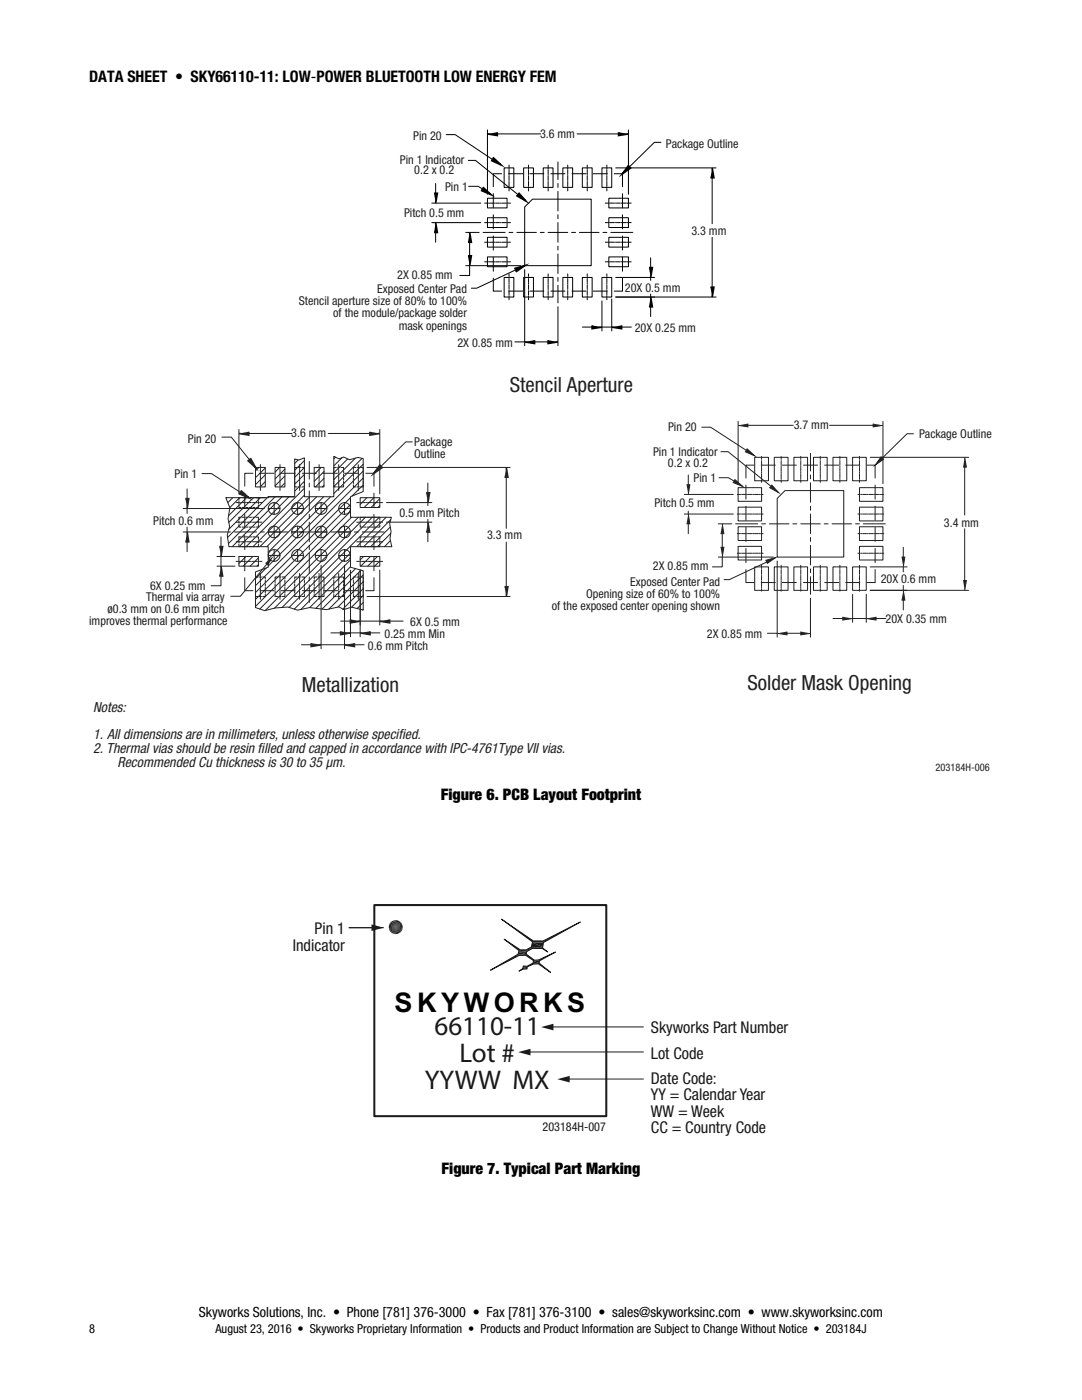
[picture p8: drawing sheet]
<svg xmlns="http://www.w3.org/2000/svg" width="216mm" height="279mm" viewBox="0 0 216 279" stroke-linecap="round" stroke-linejoin="round" font-family="sans-serif">
<defs><g id="words">
<text font-size="5.4" fill="#020303" x="78.7" y="202">SKYWORKS</text>
<g font-size="5.4" fill="#1c1818">
<text x="86.7" y="206.5">66110-11</text>
<text x="91.7" y="211.9">Lot #</text>
<text x="84.8" y="217.3">YYWW MX</text>
</g>
<g font-size="4.2" fill="#231f20">
<text x="101.7" y="78.2">Stencil Aperture</text>
<text x="149.1" y="137.6">Solder Mask Opening</text>
<text x="60.2" y="138.1">Metallization</text>
</g>
<g font-size="3.2">
<text x="17.8" y="16.4">DATA SHEET • SKY66110-11: LOW-POWER BLUETOOTH LOW ENERGY FEM</text>
<text x="87.9" y="159.6">Figure 6. PCB Layout Footprint</text>
<text x="88.1" y="234.3">Figure 7. Typical Part Marking</text>
</g>
<g font-size="3.2" fill="#1c1818">
<text x="58.4" y="189.7">Indicator</text>
<text x="62.8" y="186.5">Pin 1</text>
<text x="129.9" y="206.2">Skyworks Part Number</text>
<text x="129.9" y="211.4">Lot Code</text>
</g>
<g font-size="3.2" fill="#1c1719">
<text x="129.9" y="216.4">Date Code:</text>
<text x="129.9" y="219.6">YY = Calendar Year</text>
<text x="129.9" y="222.8">WW = Week</text>
<text x="129.9" y="226.1">CC = Country Code</text>
</g>
<g font-size="2.8" fill="#221e1f">
<text x="18.6" y="142">Notes:</text>
<text x="18.6" y="147.6">1. All dimensions are in millimeters, unless otherwise specif</text>
<text x="79.5" y="147.6">ied.</text>
<text x="18.6" y="150.3">2. Thermal vias should be resin f</text>
<text x="23.5" y="153.1">Recommended Cu thickness is 30 to 35 μm.</text>
<text x="51.4" y="150.3">illed and capped in accordance with IPC-4761Type VII vias.</text>
</g>
<text font-size="2.8" x="39.7" y="262.8">Skyworks Solutions, Inc. • Phone [781] 376-3000 • Fax [781] 376-3100 • sales@skyworksinc.com • www.skyworksinc.com</text>
<g font-size="2.5">
<text x="17.8" y="266.1">8</text>
<text x="43" y="266.1">August 23, 2016 • Skyworks Proprietary Information • Products and Product Information are Subject to Change Without Notice • 203184J</text>
</g>
<g font-size="2.4" fill="#231f20">
<text x="82.5" y="28">Pin 20</text>
<text x="107.8" y="27.5">3.6 mm</text>
<text x="132.9" y="29.5">Package Outline</text>
<text x="79.8" y="32.7">Pin 1 Indicator</text>
<text x="82.7" y="34.8">0.2 x 0.2</text>
<text x="88.8" y="38.1">Pin 1</text>
<text x="80.6" y="43.2">Pitch 0.5 mm</text>
<text x="138" y="46.8">3.3 mm</text>
<text x="75.3" y="58.5">Exposed Center Pad</text>
<text x="79.3" y="55.6">2X 0.85 mm</text>
<text x="124.7" y="58.3">20X 0.5 mm</text>
<text x="59.6" y="60.9">Stencil aperture size of 80% to 100%</text>
<text x="66.5" y="63.4">of the module/package solder</text>
<text x="79.6" y="65.8">mask openings</text>
<text x="91.3" y="69.2">2X 0.85 mm</text>
<text x="126.7" y="66.2">20X 0.25 mm</text>
<text x="37.5" y="88.4">Pin 20</text>
<text x="58.1" y="87.2">3.6 mm</text>
<text x="82.6" y="89">Package</text>
<text x="133.3" y="86.1">Pin 20</text>
<text x="158.4" y="85.7">3.7 mm</text>
<text x="183.4" y="87.4">Package Outline</text>
<text x="34.8" y="95.5">Pin 1</text>
<text x="82.6" y="91.4">Outline</text>
<text x="130.3" y="91.1">Pin 1 Indicator</text>
<text x="133.3" y="93.2">0.2 x 0.2</text>
<text x="130.6" y="101.2">Pitch 0.5 mm</text>
<text x="138.4" y="96.2">Pin 1</text>
<text x="30.6" y="104.8">Pitch 0.6 mm</text>
<text x="79.7" y="103.2">0.5 mm Pitch</text>
<text x="97.2" y="107.6">3.3 mm</text>
<text x="188.4" y="105.1">3.4 mm</text>
<text x="130.3" y="113.8">2X 0.85 mm</text>
<text x="29.2" y="119.9">Thermal via array</text>
<text x="30" y="117.7">6X 0.25 mm</text>
<text x="116.9" y="119.3">Opening size of 60% to 100%</text>
<text x="125.8" y="116.9">Exposed Center Pad</text>
<text x="175.7" y="116.4">20X 0.6 mm</text>
<text x="17.8" y="124.7">improves thermal performance</text>
<text x="81.9" y="124.9">6X 0.5 mm</text>
<text x="110.1" y="121.7">of the exposed center opening shown</text>
<text x="176.7" y="124.2">20X 0.35 mm</text>
<text x="73.4" y="129.8">0.6 mm Pitch</text>
<text x="76.7" y="127.4">0.25 mm Min</text>
<text x="141" y="127.4">2X 0.85 mm</text>
</g>
<text font-size="2.4" fill="#221e1f" x="21.5" y="122.3">ø0.3 mm on 0.6 mm pitch</text>
<text font-size="2.4" fill="#1c1818" x="108.3" y="225.6">203184H-007</text>
<text font-size="2.1" fill="#231f20" x="186.6" y="153.9">203184H-006</text>
</g></defs>
<g fill="none" stroke="#010202" stroke-width=".2">
<path d="M97.3 39.6h3.9v1.9h-3.9zM98.4 38.6v2.9M100.1 34.7h-1.7v2.6M100.6 33.5h1.9v3.9h-1.9zM101.5 34.7h2.8M101.6 32.9v.5M101.6 33.6v.1M101.6 33.9v.8M101.6 34.8v.2M101.6 35.1v.8M101.6 36.1v.1M101.6 36.4v.8"/>
<path d="M101.6 37.3v.2M101.6 37.6v.5M104.5 33.5h1.9v3.9h-1.9zM105.5 32.9v.5M105.5 33.6v.1M105.5 33.9v.8M105.5 34.8v.2M105.5 35.1v.8M105.5 36.1v.1M105.5 36.4v.8M105.5 37.3v.2M105.5 37.6v.5"/>
<path d="M105.7 34.7h2.8M108.4 33.5h2v3.9h-2zM109.4 32.9v.5M109.4 33.6v.1M109.4 33.9v.8M109.4 34.8v.2M109.4 35.1v.8M109.4 36.1v.1M109.4 36.4v.8M109.4 37.3v.2M109.4 37.6v.5M109.9 34.7h2.8"/>
<path d="M111.3 32.3v3.5M111.3 36.6v.8M111.3 38.2v3.9M112.3 33.5h2v3.9h-2zM113.3 32.9v.5M113.3 33.6v.1M113.3 33.9v.8M113.3 34.8v.2M113.3 35.1v.8M113.3 36.1v.1M113.3 36.4v.8M113.3 37.3v.2"/>
<path d="M113.3 37.6v.5M114.1 34.7h2.8M116.2 33.5h2v3.9h-2zM117.2 32.9v.5M117.2 33.6v.1M117.2 33.9v.8M117.2 34.8v.2M117.2 35.1v.8M117.2 36.1v.1M117.2 36.4v.8M117.2 37.3v.2M117.2 37.6v.5"/>
<path d="M118.4 34.7h2.8M120.1 33.5h2v3.9h-2zM121.1 32.9v.5M121.1 33.6v.1M121.1 33.9v.8M121.1 34.8v.2M121.1 35.1v.8M121.1 36.1v.1M121.1 36.4v.8M121.1 37.3v.2M121.1 37.6v.5M121.5 39.6h3.9v1.9h-3.9z"/>
<path d="M122.6 34.7h1.6v2.6M124.2 38.6v2.9M96.4 46.4h4.4M96.7 52.3h.5M96.7 48.3h.5M96.7 44.4h.5M96.7 40.5h.5M97.3 51.3h3.9v1.9h-3.9zM97.3 47.4h3.9v1.9h-3.9zM97.3 43.5h3.9v1.9h-3.9zM97.3 52.3h.2M97.3 48.3h.2"/>
<path d="M97.3 44.4h.2M97.3 40.5h.2M97.7 52.3h.7M97.7 48.3h.7M97.7 44.4h.7M97.7 40.5h.7M98.4 55.5v2.6h1.7M98.4 42.9v2.8M98.4 47.1v2.8M98.4 51.3v2.8M98.6 52.3h.1M98.6 48.3h.1"/>
<path d="M98.6 44.4h.1M98.6 40.5h.1M98.9 52.3h.8M98.9 48.3h.8M98.9 44.4h.8M98.9 40.5h.8M99.8 52.3h.2M99.8 48.3h.2M99.8 44.4h.2M99.8 40.5h.2M100.2 52.3h.7M100.2 48.3h.7"/>
<path d="M100.2 44.4h.7M100.2 40.5h.7M100.6 55.4h1.9v3.9h-1.9zM101.1 52.3h.1M101.1 48.3h.1M101.1 44.4h.1M101.1 40.5h.1M101.4 52.3h.5M101.4 48.3h.5M101.4 44.4h.5M101.4 40.5h.5M101.5 58.1h2.8"/>
<path d="M101.6 54.7v.4M101.6 55.3v.2M101.6 55.6v.8M101.6 56.5v.2M101.6 56.9v.7M101.6 57.8v.1M101.6 58.1v.8M101.6 59.1v.1M101.6 59.4v.4M101.6 46.4h.7M103.1 46.4h3.9M104.5 55.4h1.9v3.9h-1.9z"/>
<path d="M104.7 41.3l1.6-1.6h11.7v13.3h-13.3zM105.5 54.7v.4M105.5 55.3v.2M105.5 55.6v.8M105.5 56.5v.2M105.5 56.9v.7M105.5 57.8v.1M105.5 58.1v.8M105.5 59.1v.1M105.5 59.4v.4M105.7 58.1h2.8M107.8 46.4h.8"/>
<path d="M108.4 55.4h2v3.9h-2zM109.4 46.4h3.9M109.4 54.7v.4M109.4 55.3v.2M109.4 55.6v.8M109.4 56.5v.2M109.4 56.9v.7M109.4 57.8v.1M109.4 58.1v.8M109.4 59v.2M109.4 59.4v.4M109.9 58.1h2.8"/>
<path d="M111.3 42.9v.8M111.3 44.4v3.9M111.3 49.1v.8M111.3 50.7v3.9M111.3 55.4v.7M111.3 56.9v3.5M112.3 55.4h2v3.9h-2zM113.3 54.7v.4M113.3 55.3v.2M113.3 55.6v.8M113.3 56.5v.2M113.3 56.9v.7"/>
<path d="M113.3 57.8v.1M113.3 58.1v.8M113.3 59.1v.1M113.3 59.4v.4M114.1 46.4h.7M114.1 58.1h2.8M115.6 46.4h3.9M116.2 55.4h2v3.9h-2zM117.2 54.7v.4M117.2 55.3v.2M117.2 55.6v.8M117.2 56.5v.2"/>
<path d="M117.2 56.9v.7M117.2 57.8v.1M117.2 58.1v.8M117.2 59.1v.1M117.2 59.4v.4M118.4 58.1h2.8M120.1 55.4h2v3.9h-2zM120.3 46.4h.8M120.8 40.5h.5M120.8 44.4h.5M120.8 48.3h.5M120.8 52.3h.5"/>
<path d="M121.1 54.7v.4M121.1 55.3v.2M121.1 55.6v.8M121.1 56.5v.2M121.1 56.9v.7M121.1 57.8v.1M121.1 58.1v.8M121.1 59.1v.1M121.1 59.4v.4M121.4 40.5h.2M121.4 44.4h.2M121.4 48.3h.2"/>
<path d="M121.4 52.3h.2M121.5 43.4h3.9v2h-3.9zM121.5 47.4h3.9v1.9h-3.9zM121.5 51.3h3.9v1.9h-3.9zM121.7 40.5h.8M121.7 44.4h.8M121.7 48.3h.8M121.7 52.3h.8M121.9 46.4h4.4M122.6 40.5h.2M122.6 44.4h.2M122.7 48.3h.1"/>
<path d="M122.7 52.3h.1M123 40.5h.8M123 44.4h.8M123 48.3h.8M123 52.3h.8M123.9 40.5h.2M123.9 44.4h.2M123.9 48.3h.2M123.9 52.3h.2M124.2 42.9v2.8M124.2 47.1v2.8M124.2 51.3v2.8"/>
<path d="M124.2 55.5v2.6h-1.6M124.2 40.5h.8M124.2 44.4h.8M124.2 48.3h.8M124.2 52.3h.8M125.2 52.3h.1M125.2 40.5h.1M125.2 44.4h.1M125.2 48.3h.1M125.5 52.3h.4M125.5 40.5h.4M125.5 44.4h.4"/>
<path d="M125.5 48.3h.4"/>
</g>
<path d="M96.4 37.4l1.5 1.4-1.9-.8z" fill="#010202"/>
<path d="M96.4 37.4l1.5 1.4-1.9-.8" fill="none" stroke="#010202" stroke-width=".35"/>
<path d="M93.5 37.2h1.9l2.2 1.3M122.9 33.5h20M142.1 35.5v9.1M122.9 59.3h20M142.1 47.4v9.9" fill="none" stroke="#010202" stroke-width=".2"/>
<path d="M142.1 33.5l.3 2h-.6z" fill="#010202"/>
<path d="M142.1 33.5l.3 2h-.6" fill="none" stroke="#010202" stroke-width=".35"/>
<path d="M141.8 57.3h.6l-.3 2z" fill="#010202"/>
<path d="M141.8 57.3h.6l-.3 2" fill="none" stroke="#010202" stroke-width=".35"/>
<path d="M97.3 25.9v12.9M99.2 26.7h8.7M115.1 26.7h8.3M125.4 25.9v12.9" fill="none" stroke="#010202" stroke-width=".2"/>
<path d="M123.4 26.4l2 .3-2 .3z" fill="#010202"/>
<path d="M123.4 26.4v.6l2-.3" fill="none" stroke="#010202" stroke-width=".35"/>
<path d="M97.3 26.7l1.9-.3v.6z" fill="#010202"/>
<path d="M99.2 26.4v.6l-1.9-.3" fill="none" stroke="#010202" stroke-width=".35"/>
<path d="M122.9 55.4h7.7M122.9 59.3h7.7M129.8 51.5v1.9M129.8 55.4v.6M129.8 58.7v.6M129.8 61.2v2" fill="none" stroke="#010202" stroke-width=".2"/>
<path d="M129.5 53.4h.7l-.4 2z" fill="#010202"/>
<path d="M129.5 53.4h.7l-.4 2" fill="none" stroke="#010202" stroke-width=".35"/>
<path d="M129.8 59.3l.4 1.9h-.7z" fill="#010202"/>
<path d="M129.8 59.3l.4 1.9h-.7" fill="none" stroke="#010202" stroke-width=".35"/>
<path d="M92.9 46.4h2.7M92.9 53h11M93.7 53v2h-1.9M93.7 48.3v2.8" fill="none" stroke="#010202" stroke-width=".2"/>
<path d="M93.7 46.4l.3 1.9h-.6z" fill="#010202"/>
<path d="M93.7 46.4l.3 1.9h-.6" fill="none" stroke="#010202" stroke-width=".35"/>
<path d="M93.4 51.1h.6l-.3 1.9z" fill="#010202"/>
<path d="M93.4 51.1h.6l-.3 1.9" fill="none" stroke="#010202" stroke-width=".35"/>
<path d="M122.1 59.7v6.3M116.2 65.3h2M120.1 60.1v5.9M120.1 65.3h2M124 65.3h2" fill="none" stroke="#010202" stroke-width=".2"/>
<path d="M118.2 64.9l1.9 .4-1.9 .3z" fill="#010202"/>
<path d="M118.2 64.9v.7l1.9-.3" fill="none" stroke="#010202" stroke-width=".35"/>
<path d="M122.1 65.3l1.9-.4v.7z" fill="#010202"/>
<path d="M124 64.9v.7l-1.9-.3" fill="none" stroke="#010202" stroke-width=".35"/>
<path d="M104.7 53.8v15.2M102.7 68.2h2M106.6 68.2h2.8M111.3 61.2v7.8" fill="none" stroke="#010202" stroke-width=".2"/>
<path d="M109.4 67.9l1.9 .3-1.9 .3z" fill="#010202"/>
<path d="M109.4 67.9v.6l1.9-.3" fill="none" stroke="#010202" stroke-width=".35"/>
<path d="M104.7 68.2l1.9-.3v.6z" fill="#010202"/>
<path d="M106.6 67.9v.6l-1.9-.3" fill="none" stroke="#010202" stroke-width=".35"/>
<path d="M98.4 31.4l1.5 1.5-1.9-.9z" fill="#010202"/>
<path d="M98.4 31.4l1.5 1.5-1.9-.9" fill="none" stroke="#010202" stroke-width=".35"/>
<path d="M89 26.9h1.8l7.9 5.2" fill="none" stroke="#010202" stroke-width=".2"/>
<path d="M102.6 53.6l2.1-.6-1.8 1.2z" fill="#010202"/>
<path d="M102.6 53.6l2.1-.6-1.8 1.2" fill="none" stroke="#010202" stroke-width=".35"/>
<path d="M102.8 53.9l-7.7 3.6h-1" fill="none" stroke="#010202" stroke-width=".2"/>
<path d="M103.5 38.5l1.4 1.6-1.9-1.1z" fill="#010202"/>
<path d="M103.5 38.5l1.4 1.6-1.9-1.1" fill="none" stroke="#010202" stroke-width=".35"/>
<path d="M86.9 36.6v2M93.4 32h1.5l8.9 7.2M86.2 40.5h9.7M86.2 44.4h9.7M86.9 46.4v1.9" fill="none" stroke="#010202" stroke-width=".2"/>
<path d="M86.6 38.6h.7l-.4 1.9z" fill="#010202"/>
<path d="M86.6 38.6h.7l-.4 1.9" fill="none" stroke="#010202" stroke-width=".35"/>
<path d="M86.9 44.4l.4 2h-.7z" fill="#010202"/>
<path d="M86.9 44.4l.4 2h-.7" fill="none" stroke="#010202" stroke-width=".35"/>
<path d="M125.5 32.9l.5 .5-1.8 1.3z" fill="#010202"/>
<path d="M125.5 32.9l-1.3 1.8 1.8-1.3" fill="none" stroke="#010202" stroke-width=".35"/>
<path d="M131.9 28.4h-1.3l-4.9 4.8" fill="none" stroke="#010202" stroke-width=".2"/>
<g fill="none" stroke="#231f20" stroke-width=".2">
<path d="M147.1 98.7h.5M147.3 97.3h4.7v2.7h-4.7zM147.7 98.7h.2M148.1 98.7h.7M148.8 96.8v2.8M149 98.7h.2M149.3 98.7h.8M150.2 98.7h.2M150.5 92.8h-1.7v2.6M150.5 98.7h.8M150.6 91.3h2.7v4.6h-2.7zM151.5 98.7h.2"/>
<path d="M151.8 98.7h.5M151.9 92.8h2.8M152 91.1v.5M152 91.7v.2M152 92v.8M152 93v.1M152 93.3v.8M152 94.2v.2M152 94.5v.8M152 95.5v.1M152 95.8v.5M154.5 91.3h2.7v4.7h-2.7z"/>
<path d="M155.1 99.5l1.5-1.6h11.8v13.3h-13.3zM155.9 91.1v.5M155.9 91.7v.2M155.9 92v.8M155.9 93v.1M155.9 93.3v.8M155.9 94.2v.2M155.9 94.5v.8M155.9 95.5v.1M155.9 95.8v.5M156.1 92.8h2.8M158.4 91.3h2.7v4.6h-2.7z"/>
<path d="M159.8 91.1v.5M159.8 91.7v.2M159.8 92v.8M159.8 93v.1M159.8 93.3v.8M159.8 94.2v.2M159.8 94.5v.8M159.8 95.5v.1M159.8 95.8v.5M160.3 92.8h2.8M161.7 90.5v3.5M161.7 94.8v.8"/>
<path d="M161.7 96.3v3.9M162.3 91.3h2.8v4.6h-2.8zM163.7 91.1v.5M163.7 91.7v.2M163.7 92v.8M163.7 93v.1M163.7 93.3v.8M163.7 94.2v.2M163.7 94.5v.8M163.7 95.5v.1M163.7 95.8v.5M164.6 92.8h2.8"/>
<path d="M166.2 91.3h2.8v4.6h-2.8zM167.6 91.1v.5M167.6 91.7v.2M167.6 92v.8M167.6 93v.1M167.6 93.3v.8M167.6 94.2v.2M167.6 94.5v.8M167.6 95.5v.1M167.6 95.8v.5M168.8 92.8h2.8M170.1 91.3h2.8v4.6h-2.8z"/>
<path d="M171.2 98.7h.4M171.5 97.3h4.7v2.7h-4.7zM171.5 91.1v.5M171.5 91.7v.2M171.5 92v.8M171.5 93v.1M171.5 93.3v.8M171.5 94.2v.2M171.5 94.5v.8M171.5 95.5v.1M171.5 95.8v.5M171.8 98.7h.2"/>
<path d="M172.1 98.7h.8M173 92.8h1.6v2.6M173.1 98.7h.1M173.4 98.7h.8M174.3 98.7h.2M174.6 98.7h.8M174.6 96.8v2.8M175.6 98.7h.1M175.9 98.7h.4M146.8 104.5h4.4M147.1 110.4h.5M147.1 106.5h.5"/>
<path d="M147.1 102.6h.5M147.3 109h4.7v2.8h-4.7zM147.3 105.1h4.7v2.8h-4.7zM147.3 101.2h4.7v2.8h-4.7zM147.7 110.4h.2M147.7 106.5h.2M147.7 102.6h.2M148.1 110.4h.7M148.1 106.5h.7M148.1 102.6h.7M148.8 113.7v2.6h1.7M148.8 101v2.8"/>
<path d="M148.8 105.3v2.8M148.8 109.5v2.8M149 110.4h.2M149 106.5h.2M149 102.6h.2M149.3 110.4h.8M149.3 106.5h.8M149.3 102.6h.8M150.2 110.4h.2M150.2 106.5h.2M150.2 102.6h.2M150.5 110.4h.8"/>
<path d="M150.5 106.5h.8M150.5 102.6h.8M150.6 113.1h2.7v4.7h-2.7zM151.5 110.4h.2M151.5 106.5h.2M151.5 102.6h.2M151.8 110.4h.5M151.8 106.5h.5M151.8 102.6h.5M151.9 116.3h2.8M152 112.8v.5M152 113.4v.2"/>
<path d="M152 113.8v.7M152 114.7v.2M152 115v.8M152 115.9v.2M152 116.3v.7M152 117.2v.2M152 117.5v.5M152 104.5h.8M153.5 104.5h3.9M154.5 113.1h2.7v4.7h-2.7zM155.9 112.8v.5M155.9 113.4v.2"/>
<path d="M155.9 113.8v.7M155.9 114.7v.2M155.9 115v.8M155.9 115.9v.2M155.9 116.3v.7M155.9 117.2v.2M155.9 117.5v.5M156.1 116.3h2.8M158.2 104.5h.8M158.4 113.1h2.7v4.7h-2.7zM159.8 112.8v.5M159.8 113.4v.2"/>
<path d="M159.8 113.8v.7M159.8 114.7v.2M159.8 115v.8M159.8 115.9v.2M159.8 116.3v.7M159.8 117.2v.2M159.8 117.5v.5M159.8 104.5h3.9M160.3 116.3h2.8M161.7 101v.8M161.7 102.6v3.9M161.7 107.3v.8"/>
<path d="M161.7 108.8v3.9M161.7 113.5v.8M161.7 115.1v3.5M162.3 113.1h2.7v4.7h-2.7zM163.7 112.8v.5M163.7 113.4v.2M163.7 113.8v.7M163.7 114.7v.2M163.7 115v.8M163.7 115.9v.2M163.7 116.3v.7M163.7 117.2v.2"/>
<path d="M163.7 117.5v.5M164.5 104.5h.7M164.6 116.3h2.8M166 104.5h3.9M166.2 113.1h2.8v4.7h-2.8zM167.6 112.8v.5M167.6 113.4v.2M167.6 113.8v.7M167.6 114.7v.2M167.6 115v.8M167.6 115.9v.2M167.6 116.3v.7"/>
<path d="M167.6 117.2v.2M167.6 117.5v.5M168.8 116.3h2.8M170.1 113.1h2.8v4.7h-2.8zM170.7 104.5h.8M171.2 102.6h.4M171.2 106.5h.4M171.2 110.4h.4M171.5 112.8v.5M171.5 113.4v.2M171.5 113.8v.7M171.5 114.7v.2"/>
<path d="M171.5 115v.8M171.5 115.9v.2M171.5 116.3v.7M171.5 117.2v.2M171.5 117.5v.5M171.5 101.2h4.7v2.8h-4.7zM171.5 105.1h4.7v2.8h-4.7zM171.5 109h4.7v2.8h-4.7zM171.8 102.6h.2M171.8 106.5h.2M171.8 110.4h.2M172.1 102.6h.8"/>
<path d="M172.1 106.5h.8M172.1 110.4h.8M172.3 104.5h4.4M173.1 102.6h.1M173.1 106.5h.1M173.1 110.4h.1M173.4 102.6h.8M173.4 106.5h.8M173.4 110.4h.8M174.3 102.6h.2M174.3 106.5h.2M174.3 110.4h.2"/>
<path d="M174.6 102.6h.8M174.6 106.5h.8M174.6 110.4h.8M174.6 101v2.8M174.6 105.3v2.8M174.6 109.5v2.8M174.6 113.7v2.6h-1.6M175.6 102.6h.1M175.6 106.5h.1M175.6 110.4h.1M175.9 102.6h.4M175.9 106.5h.4"/>
<path d="M175.9 110.4h.4"/>
</g>
<path d="M146.6 95.7l1.6 1.4-2-.8z" fill="#231f20"/>
<path d="M143.5 95.3h1.8l1.6 .9M146.6 95.7l1.6 1.4-2-.8M173.6 91.3h19.7M192.5 93.2v9.6M173.6 117.8h19.7M192.5 105.5v10.4" fill="none" stroke="#231f20" stroke-width=".2"/>
<path d="M192.5 91.3l.3 1.9h-.6z" fill="#231f20"/>
<path d="M192.5 91.3l.3 1.9h-.6" fill="none" stroke="#231f20" stroke-width=".2"/>
<path d="M192.2 115.9h.6l-.3 1.9z" fill="#231f20"/>
<path d="M147.3 84.1v12.4M149.2 84.9h9.1M165.5 84.9h8.7M176.2 84.1v12.4M192.2 115.9h.6l-.3 1.9" fill="none" stroke="#231f20" stroke-width=".2"/>
<path d="M174.2 84.5l2 .4-2 .3z" fill="#231f20"/>
<path d="M174.2 84.5v.7l2-.3" fill="none" stroke="#231f20" stroke-width=".2"/>
<path d="M147.3 84.9l1.9-.4v.7z" fill="#231f20"/>
<path d="M149.2 84.5v.7l-1.9-.3M173.6 113.1h7.4M173.6 117.8h7.4M180.2 109.2v2M180.2 113.1v1M180.2 116.8v1M180.2 119.8v1.9" fill="none" stroke="#231f20" stroke-width=".2"/>
<path d="M179.9 111.2h.7l-.4 1.9z" fill="#231f20"/>
<path d="M179.9 111.2h.7l-.4 1.9" fill="none" stroke="#231f20" stroke-width=".2"/>
<path d="M180.2 117.8l.4 2h-.7z" fill="#231f20"/>
<path d="M143.3 111.2h11M143.3 104.5h2.7M144.1 111.2v1.9h-1.9M144.1 106.5v2.7M180.2 117.8l.4 2h-.7" fill="none" stroke="#231f20" stroke-width=".2"/>
<path d="M144.1 104.5l.3 2h-.6z" fill="#231f20"/>
<path d="M144.1 104.5l.3 2h-.6" fill="none" stroke="#231f20" stroke-width=".2"/>
<path d="M143.8 109.2h.6l-.3 2z" fill="#231f20"/>
<path d="M143.8 109.2h.6l-.3 2M170.1 118.6v5.6M172.9 118.6v5.6M166.2 123.4h2M170.1 123.4h2.8M174.8 123.4h2" fill="none" stroke="#231f20" stroke-width=".2"/>
<path d="M168.2 123.1l1.9 .3-1.9 .3z" fill="#231f20"/>
<path d="M168.2 123.1v.6l1.9-.3" fill="none" stroke="#231f20" stroke-width=".2"/>
<path d="M172.9 123.4l1.9-.3v.6z" fill="#231f20"/>
<path d="M155.1 112v15.2M161.7 119.4v7.8M153.1 126.4h2M157 126.4h2.8M174.8 123.1v.6l-1.9-.3" fill="none" stroke="#231f20" stroke-width=".2"/>
<path d="M159.8 126.1l1.9 .3-1.9 .3z" fill="#231f20"/>
<path d="M159.8 126.1v.6l1.9-.3" fill="none" stroke="#231f20" stroke-width=".2"/>
<path d="M155.1 126.4l1.9-.3v.6z" fill="#231f20"/>
<path d="M157 126.1v.6l-1.9-.3" fill="none" stroke="#231f20" stroke-width=".2"/>
<path d="M149 89.5l1.6 1.5-2-.9z" fill="#231f20"/>
<path d="M140 85.3h1.8l7.5 4.8M149 89.5l1.6 1.5-2-.9" fill="none" stroke="#231f20" stroke-width=".2"/>
<path d="M152.7 111.8l2.1-.5-1.8 1.2z" fill="#231f20"/>
<path d="M152.7 111.8l2.1-.5-1.8 1.2M153.2 112.1l-7.7 3.6h-1" fill="none" stroke="#231f20" stroke-width=".2"/>
<path d="M153.9 96.7l1.5 1.6-1.9-1z" fill="#231f20"/>
<path d="M136.5 98.7h9.8M137.3 94.8v1.9M143.8 90.1h1.5l8.9 7.3M153.9 96.7l1.5 1.6-1.9-1M136.5 102.6h9.8M137.3 102v.6M137.3 104.5v2" fill="none" stroke="#231f20" stroke-width=".2"/>
<path d="M137 96.7h.6l-.3 2z" fill="#231f20"/>
<path d="M137 96.7h.6l-.3 2" fill="none" stroke="#231f20" stroke-width=".2"/>
<path d="M137.3 102.6l.3 1.9h-.6z" fill="#231f20"/>
<path d="M137.3 102.6l.3 1.9h-.6" fill="none" stroke="#231f20" stroke-width=".2"/>
<path d="M175.9 91.1l.5 .5-1.8 1.2z" fill="#231f20"/>
<path d="M175.9 91.1l-1.3 1.7 1.8-1.2M182.3 86.6h-1.3l-4.9 4.8" fill="none" stroke="#231f20" stroke-width=".2"/>
<g fill="none" stroke="#221f1f" stroke-width=".2">
<path d="M48.1 99.3h-.4v.5M48.3 99.3h.5M48.8 98.4v2.8M49 99.3h.5M49.7 99.3h.5M50.4 99.3h.5M50.5 94.5h-1.7v2.5M51 93.3h1.9v3.9h-1.9zM51.1 99.3h.5v.5M51.7 93.3l-.7 .7M51.9 94.5l-.9 .8M51.9 94.5h2.8"/>
<path d="M52 92.7v.5M52 93.3v.2M52 93.7v.8M52 94.6v.2M52 94.9v.8M52 95.8v.2M52 96.2v.7M52 97.1v.2M52 97.4v.5M52.9 96.1l-1 1.1M52.9 94.8l-1.9 1.9M52.9 93.4l-1 1.1"/>
<path d="M54.9 93.3h1.9v3.9h-1.9zM55.8 93.3l-.9 .9M55.9 92.7v.5M55.9 93.4v.1M55.9 93.7v.8M55.9 94.6v.2M55.9 94.9v.8M55.9 95.8v.2M55.9 96.2v.8M55.9 97.1v.2M55.9 97.4v.5M56.1 94.5h2.8"/>
<path d="M56.8 96.4l-.8 .8M56.8 93.6l-1.9 2M56.8 95l-1.9 2M58.8 96.8v.4h.5M58.8 93.9v.5M58.8 94.6v.5M58.8 95.3v.5M58.8 96.1v.4M59.3 93.3h-.5v.4M59.5 97.2h.5M59.5 93.3h.5M59.8 92.7v.5"/>
<path d="M59.8 93.4v.1M59.8 93.7v.8M59.8 94.6v.2M59.8 94.9v.8M59.8 95.8v.2M59.8 96.2v.7M59.8 97.1v.2M59.8 97.4v.5M60.2 93.3h.5v.4M60.3 94.5h2.8M60.7 96.8v.4h-.5M60.7 93.9v.5"/>
<path d="M60.7 94.6v.5M60.7 95.3v.5M60.7 96.1v.4M61.7 92.1v3.5M61.7 96.4v.8M61.7 98v3.9M62.7 93.3h1.9v3.9h-1.9zM62.7 93.3h.1M63.7 92.7v.5M63.7 93.3v.2M63.7 93.7v.8M63.7 94.6v.2"/>
<path d="M63.7 94.9v.8M63.7 95.8v.2M63.7 96.2v.7M63.7 97.1v.2M63.7 97.4v.5M64.1 93.3l-1.4 1.4M64.5 94.5h2.9M64.6 94.1l-1.9 2M64.6 96.9l-.3 .3M64.6 95.5l-1.7 1.7M66.6 96.8v.4h.5M66.6 93.9v.5"/>
<path d="M66.6 94.6v.5M66.6 95.3v.5M66.6 96.1v.4M67.1 93.3h-.5v.4M67.4 93.3h.4M67.4 97.2h.4M67.6 92.7v.5M67.6 93.3v.2M67.6 93.7v.8M67.6 94.6v.2M67.6 94.9v.8M67.6 95.8v.2"/>
<path d="M67.6 96.2v.7M67.6 97.1v.2M67.6 97.4v.5M68 93.3h.6v.4M68.6 96.8v.4h-.6M68.6 93.9v.5M68.6 94.6v.5M68.6 95.3v.5M68.6 96.1v.4M68.7 94.5h2.9M70.5 93.9v.5M70.5 94.6v.5"/>
<path d="M70.5 95.3v.5M70.5 96.1v.4M70.5 96.8v.4h.5M71 93.3h-.5v.4M71.2 97.2h.5M71.2 93.3h.5M71.5 92.7v.5M71.5 93.3v.2M71.5 93.7v.8M71.5 94.6v.2M71.5 94.9v.8M71.5 95.8v.2"/>
<path d="M71.5 96.2v.7M71.5 97.1v.2M71.5 97.4v.5M71.9 99.3h3.9v2h-3.9zM72 93.3h.5v.4M72.5 96.8v.4h-.5M72.5 93.9v.5M72.5 94.6v.5M72.5 95.3v.5M72.5 96.1v.4M73 94.5h1.6v2.5M73.2 99.3l-1.3 1.4"/>
<path d="M74.6 99.3l-1.9 2M74.6 98.4v2.8M75.8 99.5l-1.8 1.8M43.3 111.1h3.6M43.3 113h3.6M44.1 114.9v2h-2M44.1 107.1v2M44.1 111.1v1.9M46.8 106.2h4.4M47.1 100.3h.5M47.1 104.2h.5M47.1 108.1h.5"/>
<path d="M47.1 112h.5M47.7 104.7v.5h.4M47.7 104v.4M47.7 108.6v.5h.4M47.7 107.9v.5M47.7 111.1h3.9v1.9h-3.9zM47.7 100.8v.5h.4M47.7 100.1v.5M47.7 111.1h.1M47.7 100.3h.2M47.7 104.2h.2M47.7 108.1h.2"/>
<path d="M47.7 112h.2M48 100.3h.8M48 104.2h.8M48 108.1h.8M48 112h.8M48.1 103.2h-.4v.6M48.1 107.1h-.4v.5M48.3 103.2h.5M48.3 105.2h.5M48.3 107.1h.5M48.3 109.1h.5M48.3 101.3h.5"/>
<path d="M48.8 115.3v2.6h1.7M48.8 102.7v2.8M48.8 106.9v2.8M48.8 111.1v2.8M49 100.3h.1M49 104.2h.1M49 108.1h.2M49 112h.2M49 103.2h.5M49 105.2h.5M49 107.1h.5M49 109.1h.5"/>
<path d="M49 101.3h.5M49.1 111.1l-1.4 1.4M49.3 100.3h.8M49.3 104.2h.8M49.3 108.1h.8M49.3 112h.8M49.7 103.2h.5M49.7 105.2h.5M49.7 107.1h.5M49.7 109.1h.5M49.7 101.3h.5M50.2 100.3h.2"/>
<path d="M50.2 104.2h.2M50.2 108.1h.2M50.2 112h.2M50.4 105.2h.5M50.4 103.2h.5M50.4 109.1h.5M50.4 107.1h.5M50.4 101.3h.5M50.5 111.1l-2 1.9M50.5 100.3h.8M50.5 104.2h.8M50.5 108.1h.8"/>
<path d="M50.5 112h.8M51 118.6v.4h.5M51 115.8v.5M51 116.5v.5M51 117.2v.5M51 117.9v.5M51.1 103.2h.5v.6M51.1 107.1h.5v.5M51.5 100.3h.1M51.5 104.2h.1M51.5 108.1h.1M51.5 112h.1"/>
<path d="M51.5 115.2h-.5v.4M51.6 112.7l-.3 .3M51.6 111.3l-1.7 1.7M51.6 100.1v.5M51.6 104.7v.5h-.5M51.6 104v.4M51.6 108.6v.5h-.5M51.6 107.9v.5M51.6 100.8v.5h-.5M51.7 119h.5M51.7 115.2h.5M51.8 100.3h.5"/>
<path d="M51.8 104.2h.5M51.8 108.1h.5M51.8 112h.5M51.9 117.9h2.8M52 114.4v.5M52 115.1v.1M52 115.4v.8M52 116.3v.2M52 116.6v.8M52 117.6v.1M52 117.9v.8M52 118.8v.2"/>
<path d="M52 119.1v.5M52 106.2h.7M52.4 115.2h.5v.4M52.9 118.6v.4h-.5M52.9 115.8v.5M52.9 116.5v.5M52.9 117.2v.5M52.9 117.9v.5M53.5 106.2h3.9M53.5 101.5h2.4M53.5 110.8h2.4M54.7 100.3v2.4"/>
<path d="M54.7 105v2.3M54.7 109.7v2.3M54.9 118.6v.4h.5M54.9 115.8v.5M54.9 116.5v.5M54.9 117.2v.5M54.9 117.9v.5M55.4 115.2h-.5v.4M55.6 115.2h.5M55.6 119h.5M55.9 117.6v.1M55.9 117.9v.8"/>
<path d="M55.9 118.8v.2M55.9 119.1v.5M55.9 114.4v.5M55.9 115.1v.1M55.9 115.4v.8M55.9 116.3v.2M55.9 116.6v.8M56.1 117.9h2.8M56.3 115.2h.5v.4M56.8 115.8v.5M56.8 116.5v.5M56.8 117.2v.5"/>
<path d="M56.8 117.9v.5M56.8 118.6v.4h-.5M58.2 106.2h7M58.2 101.5h2.4M58.2 110.8h2.4M58.8 115.8v.5M58.8 116.5v.5M58.8 117.2v.5M58.8 117.9v.5M58.8 118.6v.4h.5M59.3 115.2h-.5v.4M59.4 100.3v2.4"/>
<path d="M59.4 105v2.3M59.4 109.7v2.3M59.5 119h.5M59.5 115.2h.5M59.8 114.4v.5M59.8 115.1v.1M59.8 115.4v.8M59.8 116.3v.2M59.8 116.6v.8M59.8 117.6v.1M59.8 117.9v.8M59.8 118.8v.2"/>
<path d="M59.8 119.1v.5M60.2 115.2h.5v.4M60.3 117.9h2.8M60.7 115.8v.5M60.7 116.5v.5M60.7 117.2v.5M60.7 117.9v.5M60.7 118.6v.4h-.5M61.7 102.7v.7M61.7 104.2v3.9M61.7 108.9v.8M61.7 110.5v3.9"/>
<path d="M61.7 115.2v.7M61.7 116.7v3.5M62.7 118.6v.4h.5M62.7 115.8v.5M62.7 116.5v.5M62.7 117.2v.5M62.7 117.9v.5M62.9 101.5h2.3M62.9 110.8h2.3M63.2 115.2h-.5v.4M63.4 115.2h.5M63.4 119h.5"/>
<path d="M63.7 114.4v.5M63.7 115.1v.1M63.7 115.4v.8M63.7 116.3v.2M63.7 116.6v.8M63.7 117.6v.1M63.7 117.9v.8M63.7 118.8v.2M63.7 119.1v.5M64.1 100.3v2.4M64.1 105v2.3M64.1 109.7v2.3"/>
<path d="M64.2 115.2h.4v.4M64.5 117.9h2.9M64.6 115.8v.5M64.6 116.5v.5M64.6 117.2v.5M64.6 117.9v.5M64.6 118.6v.4h-.4M66 106.2h3.9M66.6 115.8v.5M66.6 116.5v.5M66.6 117.2v.5M66.6 117.9v.5"/>
<path d="M66.6 118.6v.4h.5M67.1 115.2h-.5v.4M67.4 115.2h.4M67.4 119h.4M67.6 114.5v.4M67.6 115.1v.1M67.6 115.4v.8M67.6 116.3v.2M67.6 116.6v.8M67.6 117.6v.1M67.6 117.9v.8M67.6 118.8v.2"/>
<path d="M67.6 119.1v.5M67.6 101.5h2.3M67.6 110.8h2.3M68 115.2h.6v.4M68.6 115.8v.5M68.6 116.5v.5M68.6 117.2v.5M68.6 117.9v.5M68.6 118.6v.4h-.6M68.7 117.9h2.9M68.8 100.3v2.4M68.8 105v2.3"/>
<path d="M68.8 109.7v2.3M70.5 115.8v.5M70.5 116.5v.5M70.5 117.2v.5M70.5 117.9v.5M70.5 118.6v.4h.5M70.7 106.2h.8M71 115.2h-.5v.4M71.2 100.3h.4M71.2 104.2h.4M71.2 108.1h.4M71.2 112h.4"/>
<path d="M71.2 115.2h.5M71.2 119h.5M71.5 114.5v.4M71.5 115.1v.1M71.5 115.4v.8M71.5 116.3v.2M71.5 116.6v.8M71.5 117.6v.1M71.5 117.9v.8M71.5 118.8v.2M71.5 119.1v.5M71.8 100.3h.2"/>
<path d="M71.8 104.2h.2M71.8 108.1h.2M71.8 112h.2M71.9 111.1h3.9v1.9h-3.9zM71.9 104.7v.5h.4M71.9 108.6v.5h.4M71.9 104v.4M71.9 107.9v.5M72 115.2h.5v.4M72.1 100.3h.8M72.1 104.2h.8M72.1 108.1h.8"/>
<path d="M72.1 112h.8M72.3 106.2h4.4M72.3 103.2h-.4v.6M72.3 107.1h-.4v.5M72.5 115.8v.5M72.5 116.5v.5M72.5 117.2v.5M72.5 117.9v.5M72.5 118.6v.4h-.5M72.5 103.2h.5M72.5 107.1h.5M72.5 105.2h.5"/>
<path d="M72.5 109.1h.5M72.6 111.1l-.7 .6M73.1 100.3h.1M73.1 104.2h.1M73.1 108.1h.1M73.1 112h.1M73.2 103.2h.5M73.2 107.1h.5M73.2 105.2h.5M73.2 109.1h.5M73.4 100.3h.8M73.4 104.2h.8"/>
<path d="M73.4 108.1h.8M73.4 112h.8M73.9 111.1l-1.9 1.9M74 103.2h.4M74 107.1h.4M74 105.2h.4M74 109.1h.4M74.3 100.3h.2M74.3 104.2h.2M74.3 108.1h.2M74.3 112h.2M74.3 112l-.9 1"/>
<path d="M74.6 102.7v2.8M74.6 106.9v2.8M74.6 111.1v2.8M74.6 115.3v2.6h-1.6M74.6 100.3h.8M74.6 104.2h.8M74.6 108.1h.8M74.6 112h.8M74.7 103.2h.4M74.7 107.1h.4M74.7 105.2h.4M74.7 109.1h.4"/>
<path d="M75.3 111.1l-1 .9M75.3 103.2h.5v.6M75.3 107.1h.5v.5M75.6 100.3h.1M75.6 104.2h.1M75.6 108.1h.1M75.6 112h.1M75.8 100.9l-.4 .4M75.8 112l-1.1 1M75.8 104.7v.5h-.5M75.8 108.6v.5h-.5M75.8 104v.4"/>
<path d="M75.8 107.9v.5M75.9 100.3h.4M75.9 104.2h.4M75.9 108.1h.4M75.9 112h.4"/>
<circle cx="54.7" cy="110.9" r="1.17"/>
<circle cx="54.7" cy="101.5" r="1.17"/>
<circle cx="54.7" cy="106.2" r="1.17"/>
<circle cx="59.4" cy="110.9" r="1.17"/>
<circle cx="59.4" cy="101.5" r="1.17"/>
<circle cx="59.4" cy="106.2" r="1.17"/>
<circle cx="64.1" cy="110.9" r="1.17"/>
<circle cx="64.1" cy="101.5" r="1.17"/>
<circle cx="64.1" cy="106.2" r="1.17"/>
<circle cx="68.8" cy="110.9" r="1.18"/>
<circle cx="68.8" cy="101.5" r="1.18"/>
<circle cx="68.8" cy="106.2" r="1.18"/>
</g>
<path d="M43.8 109.1h.6l-.3 2z" fill="#231f20"/>
<path d="M43.8 109.1h.6l-.3 2" fill="none" stroke="#221f1f" stroke-width=".35"/>
<path d="M44.1 113l.3 1.9h-.6z" fill="#231f20"/>
<path d="M44.1 113l.3 1.9h-.6" fill="none" stroke="#221f1f" stroke-width=".35"/>
<path d="M71.9 113.8v10.9M75.8 113.8v10.9M68 124h1.9M71.9 124h3.9M77.7 124h2.7" fill="none" stroke="#221f1f" stroke-width=".2"/>
<path d="M69.9 123.6l2 .4-2 .3z" fill="#231f20"/>
<path d="M69.9 123.6v.7l2-.3" fill="none" stroke="#221f1f" stroke-width=".35"/>
<path d="M75.8 124l1.9-.4v.7z" fill="#231f20"/>
<path d="M77.7 123.6v.7l-1.9-.3" fill="none" stroke="#221f1f" stroke-width=".35"/>
<path d="M49.4 91.9l.5-.5 1.1 1.9z" fill="#231f20"/>
<path d="M49.9 91.4l1.1 1.9-1.6-1.4" fill="none" stroke="#221f1f" stroke-width=".35"/>
<path d="M44.3 87.2h1.9l3.5 4.4M73.2 93.3h28.6M101 95.2v10.2M73.2 119h28.6M101 108.2v8.9" fill="none" stroke="#221f1f" stroke-width=".2"/>
<path d="M101 93.3l.3 1.9h-.6z" fill="#231f20"/>
<path d="M101 93.3l.3 1.9h-.6" fill="none" stroke="#221f1f" stroke-width=".35"/>
<path d="M100.7 117.1h.6l-.3 1.9z" fill="#231f20"/>
<path d="M100.7 117.1h.6l-.3 1.9" fill="none" stroke="#221f1f" stroke-width=".35"/>
<path d="M47.7 85.7v12.9M49.6 86.5h8.7M65.5 86.5h8.3M75.8 85.7v12.9" fill="none" stroke="#221f1f" stroke-width=".2"/>
<path d="M73.8 86.2l2 .3-2 .3z" fill="#231f20"/>
<path d="M73.8 86.2v.6l2-.3" fill="none" stroke="#221f1f" stroke-width=".35"/>
<path d="M47.7 86.5l1.9-.3v.6z" fill="#231f20"/>
<path d="M49.6 86.2v.6l-1.9-.3" fill="none" stroke="#221f1f" stroke-width=".35"/>
<path d="M37.3 97.6v1.9M36.5 106.2h9.5M36.5 101.5h16.2M37.3 101.5v1M37.3 105.2v1M37.3 108.1v2" fill="none" stroke="#221f1f" stroke-width=".2"/>
<path d="M37 99.5h.6l-.3 2z" fill="#231f20"/>
<path d="M37 99.5h.6l-.3 2" fill="none" stroke="#221f1f" stroke-width=".35"/>
<path d="M37.3 106.2l.3 1.9h-.6z" fill="#231f20"/>
<path d="M37.3 106.2l.3 1.9h-.6" fill="none" stroke="#221f1f" stroke-width=".35"/>
<path d="M75.9 92.7l.5 .5-1.8 1.3z" fill="#231f20"/>
<path d="M75.9 92.7l-1.3 1.8 1.8-1.3" fill="none" stroke="#221f1f" stroke-width=".35"/>
<path d="M82.3 88.2h-1.3l-4.9 4.8M64.1 112.8v16.7M68.7 112.8v16.7M60.2 128.7h1.9M64.1 128.7h4.6M70.7 128.7h2" fill="none" stroke="#221f1f" stroke-width=".2"/>
<path d="M62.1 128.4l2 .3-2 .3z" fill="#231f20"/>
<path d="M62.1 128.4v.6l2-.3" fill="none" stroke="#221f1f" stroke-width=".35"/>
<path d="M68.7 128.7l2-.3v.6z" fill="#231f20"/>
<path d="M70.7 128.4v.6l-2-.3" fill="none" stroke="#221f1f" stroke-width=".35"/>
<path d="M85.4 96.4v2M77.1 100.3h9.1M77.1 104.2h9.1M85.4 100.3v.6M85.4 103.6v.6M85.4 106.2v1.9" fill="none" stroke="#221f1f" stroke-width=".2"/>
<path d="M85 98.4h.7l-.3 1.9z" fill="#231f20"/>
<path d="M85 98.4h.7l-.3 1.9" fill="none" stroke="#221f1f" stroke-width=".35"/>
<path d="M85.4 104.2l.3 2h-.7z" fill="#231f20"/>
<path d="M85.4 104.2l.3 2h-.7" fill="none" stroke="#221f1f" stroke-width=".35"/>
<path d="M48 97.9l1.6 1.4-1.9-.8z" fill="#231f20"/>
<path d="M48 97.9l1.6 1.4-1.9-.8" fill="none" stroke="#221f1f" stroke-width=".35"/>
<path d="M40.3 94.5h1.9l5.6 3.7M69.9 113.8v13.3M71.9 113.8v13.3M66 126.3h2M69.9 126.3h2M73.8 126.3h2" fill="none" stroke="#221f1f" stroke-width=".2"/>
<path d="M68 126l1.9 .3-1.9 .3z" fill="#231f20"/>
<path d="M68 126v.6l1.9-.3" fill="none" stroke="#221f1f" stroke-width=".35"/>
<path d="M71.9 126.3l1.9-.3v.6z" fill="#231f20"/>
<path d="M73.8 126v.6l-1.9-.3" fill="none" stroke="#221f1f" stroke-width=".35"/>
<g fill="none" stroke="#221f1f" stroke-width=".2">
<path d="M46.4 99.3l-1 1M47.8 99.3l-1.9 2M49.2 99.3l-3.6 3.6M50.6 99.3l-4.9 5M52 99.3l-6.3 6.3M53.3 99.3l-7.9 7.9M53.5 99.1v.1M54.9 99.1l-9.3 9.4M56.3 99.1l-10 10M57.7 99.1l-10 10M58.8 99.1h-5.3v.2v-.2h5.3v-7.5l.8 .2 1.1-.4v7.7h5.9v-8l1.1 .5 .9-.4 1.1 .5 1.8-.4 1 .2v6.6l-2.6 1v4.1h8.2l-.3 1.3 .2 1.5-.2 1.5 .4 1.6h-8.3v4.1l2.6 .7v7.8l-2.4-.5-1.5 .5-1-.6-2.5 .6-3.3-.4-2.4 .5-1.9-.7-2.6 .2-2.1 .6-1.8-.6v-7.2l2.5-.9v-4.1h-7.8l-.4-2.3 .5-1.7-.3-1.6 .4-2.2-.8-2h8.4M59.5 91.8l-.7 .7"/>
<path d="M60.7 93.3l-1.9 2M60.7 94.7l-1.9 1.9M60.7 96.1l-1.9 1.9M60.7 98.8l-10.2 10.3M60.7 91.9l-1.9 2M60.7 97.4l-11.6 11.7M61.8 99.1l-9.9 10M63.2 99.1l-10 10M64.6 99.1l-11.1 11.1M66 99.1l-12.5 12.5M66.9 91.2l-.3 .4M68.2 91.3l-1.6 1.7"/>
<path d="M69.4 91.6l-2.8 2.7M69.9 99.3l-18.9 19M70.9 91.4l-4.3 4.3M72.2 91.5l-5.6 5.6M72.5 95.4l-21.5 21.5M72.5 96.8l-2.3 2.2M72.5 92.6l-5.9 5.9M72.5 94l-19 18.9M53.1 113.3l-2.1 2.2M69.9 111.7l-9.9 9.9M69.9 110.4l-11.2 11.2M69.9 113.1l-8.1 8.2"/>
<path d="M69.9 100.7l-18.9 18.9M69.9 102.1l-18.9 18.9M70.1 103.2l-18.3 18.3M71 113.5l-8 7.9M71.5 103.2l-18.6 18.7M72 113.8l-7.7 7.8M72.5 118.9l-2.3 2.3M72.5 117.5l-4.1 4.1M72.5 116.1l-5.1 5.1M72.5 114.7l-6.9 6.9M72.9 103.2l-18.1 18.2M74.3 103.2l-18 18"/>
<path d="M75.7 103.2l-18 18M77.1 103.2l-5.9 5.9M77.9 105.2l-3.9 3.9M77.9 107.9l-1.2 1.2M78 103.7l-5.4 5.4M78 106.5l-2.7 2.6M78.2 109l-.1 .1M72.5 121.6l-.1 .1M72.5 120.3l-1.2 1.1"/>
</g>
<path d="M53 112.5l.9-.8-.6 1.1z" fill="#231f20"/>
<path d="M53 112.5l.9-.8-.6 1.1" fill="none" stroke="#221f1f" stroke-width=".35"/>
<path d="M53.2 112.6l-5.2 6.4h-2" fill="none" stroke="#221f1f" stroke-width=".2"/>
<path d="M74.7 180.6h46.3v42.2h-46.3z" fill="none" stroke="#1e1819" stroke-width=".4"/>
<g fill="#1c1818">
<path d="M79 185l1.3-.2 .1 .2z"/>
<path d="M79 185l1.2-.5 .1 .3z"/>
<path d="M79 185l1.1-.7 .1 .2z"/>
<path d="M80 184l.1 .2-1.1 .8z"/>
<path d="M79.7 183.9l.3 .1-1 1z"/>
<path d="M79.5 183.7l.2 .2-.7 1.1z"/>
<path d="M79.2 183.7h.3l-.5 1.3z"/>
<path d="M79 183.6l.2 .1-.2 1.3z"/>
<path d="M78.7 183.7l.3-.1v1.4z"/>
<path d="M78.4 183.7h.3l.3 1.3z"/>
<path d="M78.2 183.9l.2-.2 .6 1.3z"/>
<path d="M78 184l.2-.1 .8 1.1z"/>
<path d="M78 184l1 1-1.2-.8z"/>
<path d="M77.8 184.2l1.2 .8-1.3-.5z"/>
<path d="M77.7 184.5l1.3 .5-1.4-.2z"/>
<path d="M77.6 184.8l1.4 .2h-1.4z"/>
<path d="M77.6 185h1.4l-1.4 .3z"/>
<path d="M77.6 185.3l1.4-.3-1.3 .6z"/>
<path d="M77.7 185.6l1.3-.6-1.2 .8z"/>
<path d="M77.8 185.8l1.2-.8-1 1z"/>
<path d="M79 185l-.8 1.2-.2-.2z"/>
<path d="M79 185l-.6 1.3-.2-.1z"/>
<path d="M79 185l-.3 1.4-.3-.1z"/>
<path d="M79 185v1.4h-.3z"/>
<path d="M79 185l.2 1.4h-.2z"/>
<path d="M79 185l.5 1.3-.3 .1z"/>
<path d="M79 185l.7 1.2-.2 .1z"/>
<path d="M79 185l1 1-.3 .2z"/>
<path d="M79 185l1.1 .8-.1 .2z"/>
<path d="M79 185l1.2 .6-.1 .2z"/>
<path d="M79 185l1.3 .3-.1 .3z"/>
<path d="M79 185h1.4l-.1 .3z"/>
</g>
<path d="M69.6 185.1h7" fill="none" stroke="#1c1818" stroke-width=".2"/>
<path d="M74.1 184.5l2.5 .6-2.5 .7z" fill="#1c1818"/>
<g fill="#1c1818">
<path d="M100.1 183.4l.8 .6z"/>
<path d="M100.9 184l5 3.4h-.4z"/>
<path d="M100.9 184l5 3.4z"/>
<path d="M109.1 187.4l6.7-3.4-6.2 3.4z"/>
<path d="M100.6 187.4l.6 .4z"/>
<path d="M105.5 187.4l1 .4h-.5z"/>
<path d="M105.5 187.4h.4l.6 .4z"/>
<path d="M108.3 187.8l.8-.4-.2 .4z"/>
<path d="M109.1 187.4h.5l-.7 .4z"/>
<path d="M106.5 187.8h1.8z"/>
<path d="M101.1 187.8l.3 .2z"/>
</g>
<path d="M106 187.9h2.9" fill="none" stroke="#1c1818" stroke-width=".2"/>
<path d="M101.3 188l.3 .1z" fill="#1c1818"/>
<path d="M106.2 188h2.4" fill="none" stroke="#1c1818" stroke-width=".2"/>
<g fill="#1c1818">
<path d="M101.4 188.1l1.6 .9h-.4z"/>
<path d="M101.4 188.1l1.6 .9z"/>
<path d="M106.2 188.1l2.1 .9h-2.3z"/>
<path d="M106.2 188.1h2.3l-.2 .9z"/>
<path d="M102.6 189l.6 .2h-.3z"/>
<path d="M102.6 189l.6 .2z"/>
</g>
<path d="M105.7 189.1h2.6" fill="none" stroke="#1c1818" stroke-width=".2"/>
<path d="M102.9 189.2l.5 .1z" fill="#1c1818"/>
<path d="M105.5 189.2h2.9" fill="none" stroke="#1c1818" stroke-width=".2"/>
<g fill="#1c1818">
<path d="M106.2 189.3h2z"/>
<path d="M103 189.3l.9 .3h-.5z"/>
<path d="M103 189.3h.4l.5 .3z"/>
<path d="M104.9 189.6l.6-.3 .2 .3z"/>
<path d="M105.5 189.3h.7l-.5 .3z"/>
<path d="M108.2 189.3l.6 .3z"/>
<path d="M103.9 189.6h1z"/>
</g>
<path d="M103.4 189.7h2.3" fill="none" stroke="#1c1818" stroke-width=".2"/>
<g fill="#1c1818">
<path d="M108.7 189.6l.2 .1z"/>
<path d="M103.6 189.7l1.5 .2h-1.6z"/>
<path d="M103.6 189.7h1.9l-.4 .2z"/>
<path d="M108.9 189.7l.3 .2z"/>
<path d="M103.5 189.9l1.6 .1z"/>
<path d="M103.5 190h1.6z"/>
<path d="M103.5 190l1.5 .4h-1.6z"/>
<path d="M103.5 190h1.6l-.1 .4z"/>
<path d="M109.9 190.4l.9-.4z"/>
</g>
<path d="M103 190.5h2.3" fill="none" stroke="#1c1818" stroke-width=".22"/>
<g fill="#1c1818">
<path d="M103.4 190.4h1.6l.3 .3z"/>
<path d="M109.4 190.7l.5-.3z"/>
<path d="M109.6 190.7l.4-.3z"/>
<path d="M103 190.7h.6z"/>
<path d="M103 190.7h1.9z"/>
<path d="M104.9 190.7h.5z"/>
<path d="M109.4 190.7h.2z"/>
<path d="M101.4 191.6l1.6-.9-1.2 .9z"/>
<path d="M101.8 191.6l1.2-.9h.6z"/>
<path d="M104.9 190.7l1.7 .9h-.3z"/>
<path d="M104.9 190.7h.5l1.2 .9z"/>
<path d="M107.5 191.6l1.9-.9-1.4 .9z"/>
<path d="M108 191.6l1.6-.9z"/>
<path d="M101.3 191.6h.4z"/>
<path d="M101.4 191.6h.4z"/>
<path d="M106.3 191.6h.3z"/>
<path d="M106.6 191.6h1.3z"/>
<path d="M107.5 191.6h.5z"/>
<path d="M101.2 191.7h.4z"/>
<path d="M106.3 191.6l1.4 .1z"/>
<path d="M106.3 191.6h1.6z"/>
<path d="M101.1 191.8h.4z"/>
<path d="M106.5 191.7l1.1 .1z"/>
<path d="M106.5 191.7h1.2z"/>
<path d="M100.3 192.2l.8-.4-.5 .4z"/>
<path d="M100.6 192.2l.5-.4h.4z"/>
<path d="M106.4 191.8l1.2 .4h-1.2z"/>
<path d="M106.4 191.8h1.2v.4z"/>
<path d="M100.3 192.2h.3z"/>
<path d="M106.3 192.2h1.3z"/>
<path d="M106.4 192.2h1.2z"/>
<path d="M100.1 192.4l.2-.2v.2z"/>
<path d="M100.3 192.2h.3l-.3 .2z"/>
<path d="M106.1 192.4l.2-.2 1.4 .2z"/>
<path d="M106.3 192.2h1.3l.1 .2z"/>
<path d="M100 192.4h.2z"/>
<path d="M100.1 192.4h.2z"/>
<path d="M106 192.4h.4z"/>
<path d="M106.1 192.4h1.3z"/>
<path d="M107.4 192.4h.4z"/>
<path d="M99.3 192.8l.7-.4z"/>
<path d="M99.5 192.8l.5-.4h.2z"/>
<path d="M105.3 192.8l.7-.4-.4 .4z"/>
<path d="M105.6 192.8l.4-.4h.4z"/>
<path d="M107.5 192.4l.8 .4h-.3z"/>
<path d="M107.5 192.4h.3l.5 .4z"/>
<path d="M99.2 192.8h.2z"/>
<path d="M99.3 192.8h.2z"/>
<path d="M104.4 192.8h.8z"/>
<path d="M105.2 192.8h.3z"/>
<path d="M105.3 192.8h.3z"/>
<path d="M108 192.8h.3z"/>
<path d="M99 192.9l.2-.1z"/>
<path d="M99.2 192.8h.2l-.2 .1z"/>
<path d="M104.4 192.8l.8 .1h-.8z"/>
<path d="M104.4 192.8h1.1l-.3 .1z"/>
<path d="M108.1 192.8l.4 .1z"/>
<path d="M98.5 193.3l.5-.4z"/>
<path d="M98.6 193.3l.6-.4z"/>
<path d="M104.4 192.9l.8 .4h-.9z"/>
<path d="M104.4 192.9h.8v.4z"/>
<path d="M108.3 192.9l.6 .4z"/>
<path d="M108.3 192.9h.2l.4 .4z"/>
<path d="M98.3 193.4l.2-.1z"/>
<path d="M98.3 193.4l.3-.1z"/>
<path d="M104.2 193.4l.1-.1 .9 .1z"/>
<path d="M104.3 193.3h.9v.1z"/>
<path d="M108.7 193.3l.3 .1z"/>
<path d="M104.2 193.4h.2z"/>
<path d="M104.2 193.4h1z"/>
<path d="M108.9 193.4h.2z"/>
<path d="M97.9 193.6l.4-.2z"/>
<path d="M103.8 193.6l.4-.2z"/>
<path d="M104.2 193.4h.2l-.4 .2z"/>
<path d="M108.9 193.4l.4 .2z"/>
<path d="M103.6 193.8l.4-.2z"/>
<path d="M109.2 193.6l.4 .2z"/>
<path d="M109.5 193.8l.4 .3z"/>
</g>
<path d="M100.1 183.4l6.4 4.4h1.8l7.5-3.8-7.3 4.1-.2 1.1 1 .8-1.1-.7h-2l-1.1 .6-.1 .5 1.6 1.2h.9l3.3-1.6-3.2 1.8v.4l2.3 1.9-2.5-1.7h-1l-1.2 .5v.5h-.8l-.8 .4 .7-.5 .1-.5h.8l1.2-.6 .1-.5-1.6-1h-1.3l-5.7 2.9 5.5-3.2 .2-.7-3-2.3 3.3 2.2h1l1.1-.6 .3-1z" fill="none" stroke="#1c1818" stroke-width=".2"/>
<path d="M113.2 215.3h15.2" fill="none" stroke="#1e1819" stroke-width=".2"/>
<path d="M111.2 215.4l2.5-.7v1.3z" fill="#1e1819"/>
<path d="M105.4 209.9h23" fill="none" stroke="#1e1819" stroke-width=".2"/>
<path d="M103.4 210l2.4-.7v1.3z" fill="#1e1819"/>
<path d="M110 204.9h18.4" fill="none" stroke="#1e1819" stroke-width=".2"/>
<path d="M108 205l2.4-.7v1.3z" fill="#1e1819"/>
<use href="#words"/>
</svg>
